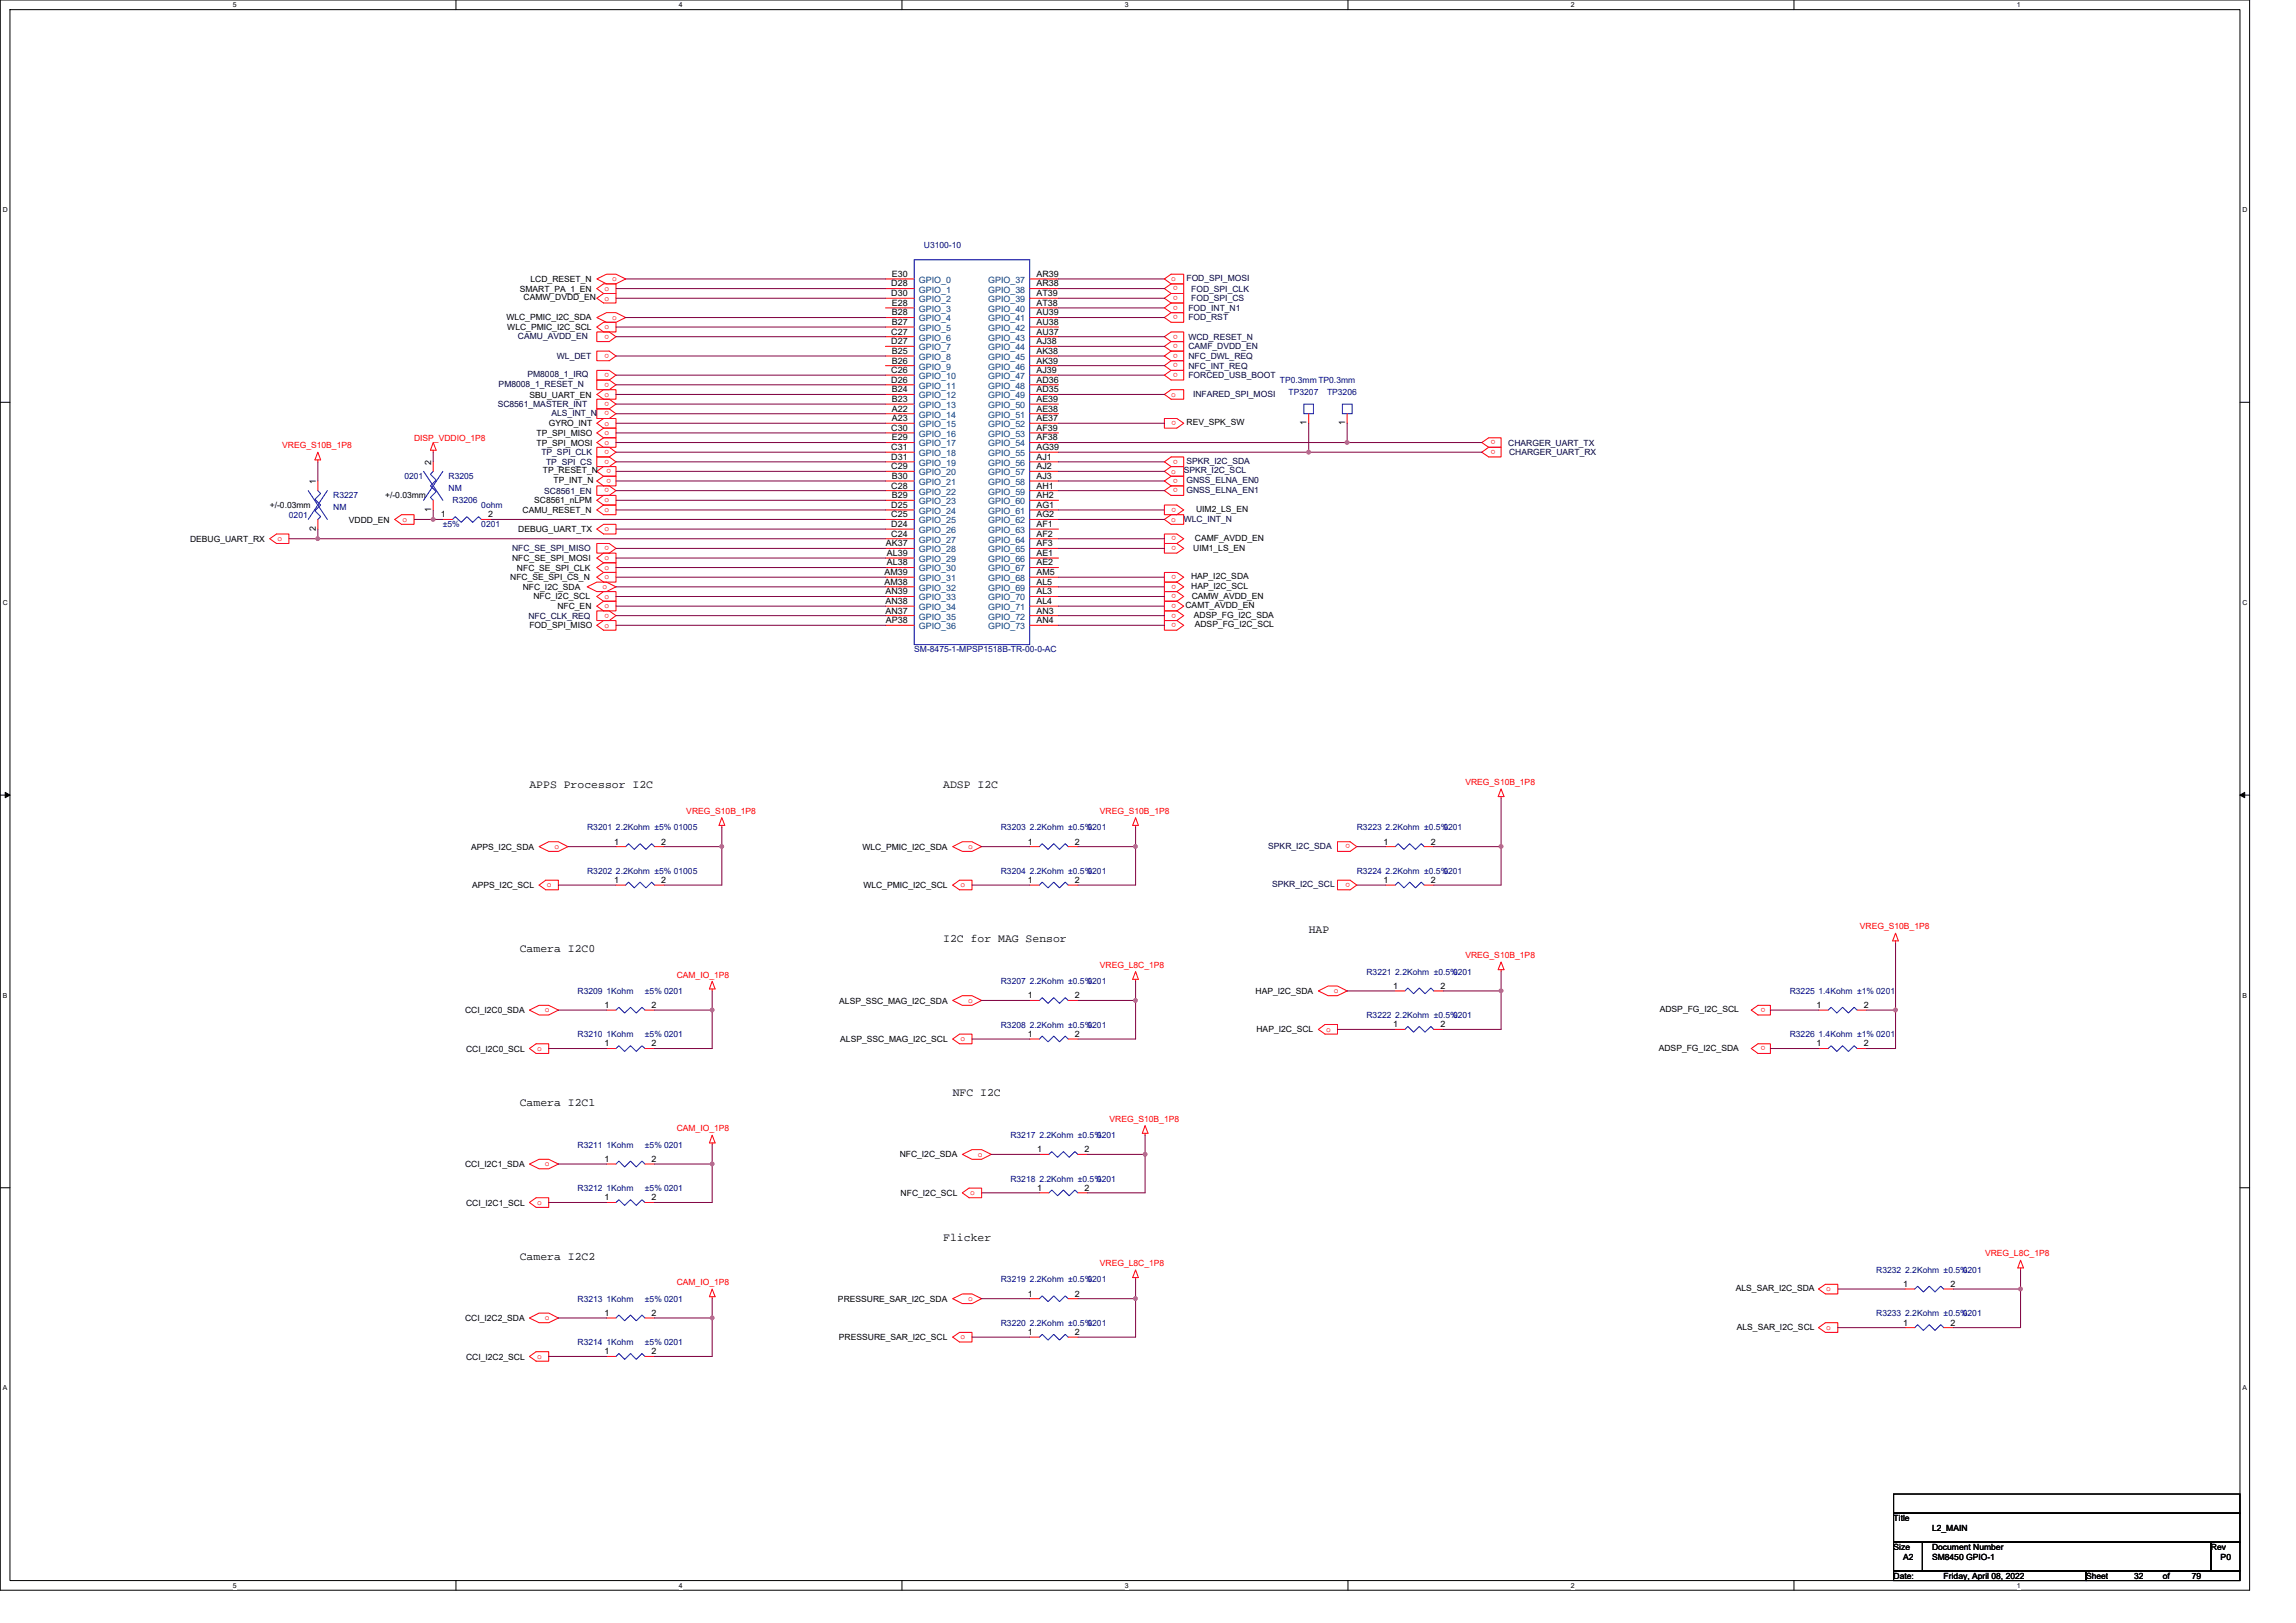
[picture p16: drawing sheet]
<svg xmlns="http://www.w3.org/2000/svg" width="297mm" height="210mm" viewBox="0 0 297 210" stroke-linecap="round" stroke-linejoin="round" font-family="sans-serif">
<defs><g id="words">
<g font-size="1.5">
<text x="68.5" y="102">APPS Processor I2C</text>
<text x="122" y="102">ADSP I2C</text>
<text x="67.2" y="123.2">Camera I2C0</text>
<text x="122" y="121.9">I2C for MAG Sensor</text>
<text x="169.3" y="120.7">HAP</text>
<text x="67.2" y="143.1">Camera I2C1</text>
<text x="123.2" y="141.8">NFC I2C</text>
<text x="122" y="160.5">Flicker</text>
<text x="67.2" y="163">Camera I2C2</text>
</g>
<g font-size="1.1">
<text x="115.4" y="35.8">E30</text>
<text x="134.1" y="35.8">AR39</text>
<text x="65.5" y="41.5">WLC_PMIC_I2C_SDA</text>
<text x="67.2" y="37.7">SMART_PA_1_EN</text>
<text x="67.7" y="38.9">CAMW_DVDD_EN</text>
<text x="68.6" y="36.5">LCD_RESET_N</text>
<text x="115.3" y="37.1">D28</text>
<text x="115.3" y="38.3">D30</text>
<text x="115.4" y="39.6">E28</text>
<text x="115.4" y="40.8">B28</text>
<text x="134.1" y="37.1">AR38</text>
<text x="134.1" y="38.3">AT39</text>
<text x="134.1" y="39.6">AT38</text>
<text x="134.1" y="40.8">AU39</text>
<text x="65.6" y="42.7">WLC_PMIC_I2C_SCL</text>
<text x="115.3" y="43.3">C27</text>
<text x="115.3" y="44.5">D27</text>
<text x="115.4" y="42">B27</text>
<text x="115.4" y="45.8">B25</text>
<text x="115.4" y="47">B26</text>
<text x="134.1" y="42">AU38</text>
<text x="134.1" y="43.3">AU37</text>
<text x="134.1" y="44.5">AJ38</text>
<text x="134.1" y="45.8">AK38</text>
<text x="134.1" y="47">AK39</text>
<text x="68.5" y="51.4">SBU_UART_EN</text>
<text x="115.3" y="48.3">C26</text>
<text x="115.3" y="49.5">D26</text>
<text x="115.4" y="50.8">B24</text>
<text x="115.4" y="52">B23</text>
<text x="115.4" y="53.3">A22</text>
<text x="134.1" y="48.3">AJ39</text>
<text x="134.1" y="49.5">AD36</text>
<text x="134.1" y="50.8">AD35</text>
<text x="134.1" y="52">AE39</text>
<text x="134.1" y="53.3">AE38</text>
<text x="69.4" y="56.4">TP_SPI_MISO</text>
<text x="69.4" y="57.7">TP_SPI_MOSI</text>
<text x="71" y="55.2">GYRO_INT</text>
<text x="115.3" y="55.7">C30</text>
<text x="115.3" y="58.2">C31</text>
<text x="115.3" y="59.5">D31</text>
<text x="115.4" y="54.5">A23</text>
<text x="115.4" y="57">E29</text>
<text x="134.1" y="54.5">AE37</text>
<text x="134.1" y="55.7">AF39</text>
<text x="134.1" y="57">AF38</text>
<text x="134.1" y="58.2">AG39</text>
<text x="134.1" y="59.5">AJ1</text>
<text x="153.5" y="55">REV_SPK_SW</text>
<text x="169" y="55" transform="rotate(-90 169 55)">1</text>
<text x="174" y="55" transform="rotate(-90 174 55)">1</text>
<text x="34.9" y="65.7">+/-0.03mm</text>
<text x="40.8" y="62.6" transform="rotate(-90 40.8 62.6)">1</text>
<text x="49.8" y="64.5">+/-0.03mm</text>
<text x="55.8" y="60.1" transform="rotate(-90 55.8 60.1)">2</text>
<text x="69.1" y="65.1">SC8561_nLPM</text>
<text x="70.2" y="61.3">TP_RESET_N</text>
<text x="71.6" y="62.5">TP_INT_N</text>
<text x="115.3" y="60.7">C29</text>
<text x="115.3" y="63.2">C28</text>
<text x="115.3" y="65.7">D25</text>
<text x="115.4" y="62">B30</text>
<text x="115.4" y="64.5">B29</text>
<text x="134.1" y="60.7">AJ2</text>
<text x="134.1" y="62">AJ3</text>
<text x="134.1" y="63.2">AH1</text>
<text x="134.1" y="64.5">AH2</text>
<text x="134.1" y="65.7">AG1</text>
<text x="24.6" y="70.1">DEBUG_UART_RX</text>
<text x="40.8" y="68.7" transform="rotate(-90 40.8 68.7)">2</text>
<text x="45.1" y="67.6">VDDD_EN</text>
<text x="55.8" y="66.2" transform="rotate(-90 55.8 66.2)">1</text>
<text x="57" y="66.9">1</text>
<text x="63.1" y="66.9">2</text>
<text x="67.1" y="68.9">DEBUG_UART_TX</text>
<text x="67.6" y="66.4">CAMU_RESET_N</text>
<text x="114.6" y="70.7">AK37</text>
<text x="114.7" y="71.9">AL39</text>
<text x="115.3" y="66.9">C25</text>
<text x="115.3" y="68.2">D24</text>
<text x="115.3" y="69.4">C24</text>
<text x="134.1" y="66.9">AG2</text>
<text x="134.1" y="68.2">AF1</text>
<text x="134.1" y="69.4">AF2</text>
<text x="134.1" y="70.7">AF3</text>
<text x="134.1" y="71.9">AE1</text>
<text x="154.4" y="71.2">UIM1_LS_EN</text>
<text x="154.6" y="70">CAMF_AVDD_EN</text>
<text x="154.7" y="66.2">UIM2_LS_EN</text>
<text x="66" y="75.1">NFC_SE_SPI_CS_N</text>
<text x="66.2" y="72.6">NFC_SE_SPI_MOSI</text>
<text x="66.9" y="73.8">NFC_SE_SPI_CLK</text>
<text x="67.6" y="76.3">NFC_I2C_SDA</text>
<text x="69" y="77.6">NFC_I2C_SCL</text>
<text x="114.4" y="74.4">AM39</text>
<text x="114.4" y="75.6">AM38</text>
<text x="114.6" y="76.9">AN39</text>
<text x="114.7" y="73.2">AL38</text>
<text x="134.1" y="73.2">AE2</text>
<text x="134.1" y="74.4">AM5</text>
<text x="134.1" y="75.6">AL5</text>
<text x="134.1" y="76.9">AL3</text>
<text x="154.1" y="75">HAP_I2C_SDA</text>
<text x="154.1" y="76.2">HAP_I2C_SCL</text>
<text x="154.2" y="77.4">CAMW_AVDD_EN</text>
<text x="68.5" y="81.3">FOD_SPI_MISO</text>
<text x="72.1" y="78.8">NFC_EN</text>
<text x="114.6" y="78.1">AN38</text>
<text x="114.6" y="79.4">AN37</text>
<text x="114.6" y="80.6">AP38</text>
<text x="134.1" y="78.1">AL4</text>
<text x="134.1" y="79.4">AN3</text>
<text x="134.1" y="80.6">AN4</text>
<text x="153.4" y="78.7">CAMT_AVDD_EN</text>
<text x="154.4" y="79.9">ADSP_FG_I2C_SDA</text>
<text x="154.6" y="81.2">ADSP_FG_I2C_SCL</text>
<text x="61" y="109.9">APPS_I2C_SDA</text>
<text x="79.4" y="109.3">1</text>
<text x="85.6" y="109.3">2</text>
<text x="111.6" y="109.9">WLC_PMIC_I2C_SDA</text>
<text x="133" y="109.3">1</text>
<text x="139.1" y="109.3">2</text>
<text x="179" y="109.3">1</text>
<text x="185.1" y="109.3">2</text>
<text x="61.1" y="114.9">APPS_I2C_SCL</text>
<text x="79.4" y="114.2">1</text>
<text x="85.6" y="114.2">2</text>
<text x="111.7" y="114.9">WLC_PMIC_I2C_SCL</text>
<text x="133" y="114.2">1</text>
<text x="139.1" y="114.2">2</text>
<text x="179" y="114.2">1</text>
<text x="185.1" y="114.2">2</text>
<text x="60.2" y="131.1">CCI_I2C0_SDA</text>
<text x="78.2" y="130.4">1</text>
<text x="84.3" y="130.4">2</text>
<text x="108.6" y="129.8">ALSP_SSC_MAG_I2C_SDA</text>
<text x="133" y="129.2">1</text>
<text x="139.1" y="129.2">2</text>
<text x="162.4" y="128.6">HAP_I2C_SDA</text>
<text x="180.3" y="127.9">1</text>
<text x="186.3" y="127.9">2</text>
<text x="214.7" y="131">ADSP_FG_I2C_SCL</text>
<text x="235" y="130.4">1</text>
<text x="241.1" y="130.4">2</text>
<text x="60.3" y="136.1">CCI_I2C0_SCL</text>
<text x="78.2" y="135.4">1</text>
<text x="84.3" y="135.4">2</text>
<text x="108.7" y="134.8">ALSP_SSC_MAG_I2C_SCL</text>
<text x="133" y="134.2">1</text>
<text x="139.1" y="134.2">2</text>
<text x="162.6" y="133.6">HAP_I2C_SCL</text>
<text x="180.3" y="132.9">1</text>
<text x="186.3" y="132.9">2</text>
<text x="214.6" y="135.9">ADSP_FG_I2C_SDA</text>
<text x="235" y="135.4">1</text>
<text x="241.1" y="135.4">2</text>
<text x="116.4" y="149.8">NFC_I2C_SDA</text>
<text x="134.2" y="149.1">1</text>
<text x="140.3" y="149.1">2</text>
<text x="60.2" y="151">CCI_I2C1_SDA</text>
<text x="60.3" y="156">CCI_I2C1_SCL</text>
<text x="78.2" y="155.3">1</text>
<text x="78.2" y="150.3">1</text>
<text x="84.3" y="155.3">2</text>
<text x="84.3" y="150.3">2</text>
<text x="116.5" y="154.7">NFC_I2C_SCL</text>
<text x="134.2" y="154.1">1</text>
<text x="140.3" y="154.1">2</text>
<text x="133" y="167.7">1</text>
<text x="139.1" y="167.7">2</text>
<text x="224.6" y="167">ALS_SAR_I2C_SDA</text>
<text x="246.2" y="166.5">1</text>
<text x="252.3" y="166.5">2</text>
<text x="60.2" y="170.9">CCI_I2C2_SDA</text>
<text x="78.2" y="170.2">1</text>
<text x="84.3" y="170.2">2</text>
<text x="108.4" y="168.4">PRESSURE_SAR_I2C_SDA</text>
<text x="108.5" y="173.4">PRESSURE_SAR_I2C_SCL</text>
<text x="133" y="172.7">1</text>
<text x="139.1" y="172.7">2</text>
<text x="224.7" y="172">ALS_SAR_I2C_SCL</text>
<text x="246.2" y="171.5">1</text>
<text x="252.3" y="171.5">2</text>
<text x="60.3" y="175.9">CCI_I2C2_SCL</text>
<text x="78.2" y="175.2">1</text>
<text x="84.3" y="175.2">2</text>
<text x="245" y="196.8">Title</text>
<text x="245" y="200.5">Size</text>
<text x="246.2" y="201.8">A2</text>
<text x="250" y="200.5">Document Number</text>
<text x="250" y="201.8">SM8450 GPIO-1</text>
<text x="250" y="198">L2_MAIN</text>
<text x="286" y="200.5">Rev</text>
<text x="287.3" y="201.8">P0</text>
<text x="245" y="204.3">Date:</text>
<text x="251.5" y="204.3">Friday, April 08, 2022</text>
<text x="269.9" y="204.3">Sheet</text>
<text x="276.1" y="204.3">32</text>
<text x="279.8" y="204.3">of</text>
<text x="283.6" y="204.3">79</text>
</g>
<g font-size="1.1" fill="#000080">
<text x="119.5" y="32.1">U3100-10</text>
<text x="165.6" y="49.6">TP0.3mm TP0.3mm</text>
<text x="166.7" y="51.1">TP3207</text>
<text x="171.7" y="51.1">TP3206</text>
<text x="43.1" y="64.5">R3227</text>
<text x="43.1" y="66">NM</text>
<text x="52.3" y="62">0201</text>
<text x="58" y="62">R3205</text>
<text x="58" y="63.5">NM</text>
<text x="58.5" y="65.1">R3206</text>
<text x="62.3" y="65.7">0ohm</text>
<text x="37.4" y="67">0201</text>
<text x="57.3" y="68.2">±5%</text>
<text x="62.3" y="68.2">0201</text>
<text x="118.3" y="84.4">SM-8475-1-MPSP1518B-TR-00-0-AC</text>
<text x="76" y="107.4">R3201 2.2Kohm ±5% 01005</text>
<text x="129.5" y="107.4">R3203 2.2Kohm ±0.5%</text>
<text x="140.7" y="107.4">0201</text>
<text x="175.5" y="107.4">R3223 2.2Kohm ±0.5%</text>
<text x="186.7" y="107.4">0201</text>
<text x="76" y="113">R3202 2.2Kohm ±5% 01005</text>
<text x="129.5" y="113">R3204 2.2Kohm ±0.5%</text>
<text x="140.7" y="113">0201</text>
<text x="175.5" y="113">R3224 2.2Kohm ±0.5%</text>
<text x="186.7" y="113">0201</text>
<text x="74.7" y="128.6">R3209 1Kohm</text>
<text x="83.4" y="128.6">±5% 0201</text>
<text x="129.5" y="127.3">R3207 2.2Kohm ±0.5%</text>
<text x="140.7" y="127.3">0201</text>
<text x="176.8" y="126.1">R3221 2.2Kohm ±0.5%</text>
<text x="176.8" y="131.7">R3222 2.2Kohm ±0.5%</text>
<text x="188" y="126.1">0201</text>
<text x="188" y="131.7">0201</text>
<text x="231.5" y="128.6">R3225 1.4Kohm ±1% 0201</text>
<text x="74.7" y="134.2">R3210 1Kohm</text>
<text x="83.4" y="134.2">±5% 0201</text>
<text x="129.5" y="132.9">R3208 2.2Kohm ±0.5%</text>
<text x="140.7" y="132.9">0201</text>
<text x="231.5" y="134.2">R3226 1.4Kohm ±1% 0201</text>
<text x="74.7" y="148.5">R3211 1Kohm</text>
<text x="83.4" y="148.5">±5% 0201</text>
<text x="130.7" y="147.3">R3217 2.2Kohm ±0.5%</text>
<text x="141.9" y="147.3">0201</text>
<text x="74.7" y="154.1">R3212 1Kohm</text>
<text x="83.4" y="154.1">±5% 0201</text>
<text x="130.7" y="152.9">R3218 2.2Kohm ±0.5%</text>
<text x="141.9" y="152.9">0201</text>
<text x="129.5" y="165.9">R3219 2.2Kohm ±0.5%</text>
<text x="140.7" y="165.9">0201</text>
<text x="242.7" y="164.7">R3232 2.2Kohm ±0.5%</text>
<text x="253.9" y="164.7">0201</text>
<text x="74.7" y="168.4">R3213 1Kohm</text>
<text x="83.4" y="168.4">±5% 0201</text>
<text x="129.5" y="171.5">R3220 2.2Kohm ±0.5%</text>
<text x="140.7" y="171.5">0201</text>
<text x="242.7" y="170.3">R3233 2.2Kohm ±0.5%</text>
<text x="253.9" y="170.3">0201</text>
<text x="74.7" y="174">R3214 1Kohm</text>
<text x="83.4" y="174">±5% 0201</text>
</g>
<g font-size="1.1" fill="#f00">
<text x="78.2" y="38.9">o</text>
<text x="78.2" y="37.6">o</text>
<text x="79.2" y="36.4">o</text>
<text x="79.2" y="41.4">o</text>
<text x="151.5" y="36.4">o</text>
<text x="152.4" y="37.1" transform="rotate(180 152.4 37.1)">o</text>
<text x="152.4" y="38.3" transform="rotate(180 152.4 38.3)">o</text>
<text x="152.4" y="39.5" transform="rotate(180 152.4 39.5)">o</text>
<text x="152.4" y="40.8" transform="rotate(180 152.4 40.8)">o</text>
<text x="78.2" y="42.6">o</text>
<text x="78.8" y="45.8" transform="rotate(180 78.8 45.8)">o</text>
<text x="78.8" y="43.3" transform="rotate(180 78.8 43.3)">o</text>
<text x="152.4" y="43.3" transform="rotate(180 152.4 43.3)">o</text>
<text x="152.4" y="45.8" transform="rotate(180 152.4 45.8)">o</text>
<text x="152.4" y="47" transform="rotate(180 152.4 47)">o</text>
<text x="152.4" y="44.5" transform="rotate(180 152.4 44.5)">o</text>
<text x="78.2" y="51.3">o</text>
<text x="78.8" y="53.2" transform="rotate(180 78.8 53.2)">o</text>
<text x="78.8" y="52" transform="rotate(180 78.8 52)">o</text>
<text x="78.8" y="48.3" transform="rotate(180 78.8 48.3)">o</text>
<text x="78.8" y="49.5" transform="rotate(180 78.8 49.5)">o</text>
<text x="151.5" y="51.3">o</text>
<text x="152.4" y="48.3" transform="rotate(180 152.4 48.3)">o</text>
<text x="36.5" y="58">VREG_S10B_1P8</text>
<text x="53.6" y="57">DISP_VDDIO_1P8</text>
<text x="78.2" y="55.1">o</text>
<text x="78.2" y="56.3">o</text>
<text x="78.2" y="57.6">o</text>
<text x="78.8" y="59.5" transform="rotate(180 78.8 59.5)">o</text>
<text x="78.8" y="58.2" transform="rotate(180 78.8 58.2)">o</text>
<text x="152.1" y="54.5" transform="rotate(180 152.1 54.5)">o</text>
<text x="152.4" y="59.5" transform="rotate(180 152.4 59.5)">o</text>
<text x="193.5" y="57" transform="rotate(180 193.5 57)">o</text>
<text x="193.5" y="58.2" transform="rotate(180 193.5 58.2)">o</text>
<text x="78.2" y="65">o</text>
<text x="78.8" y="63.2" transform="rotate(180 78.8 63.2)">o</text>
<text x="79.1" y="60.7" transform="rotate(180 79.1 60.7)">o</text>
<text x="79.1" y="62" transform="rotate(180 79.1 62)">o</text>
<text x="151.5" y="61.3">o</text>
<text x="152.1" y="65.7" transform="rotate(180 152.1 65.7)">o</text>
<text x="152.4" y="62" transform="rotate(180 152.4 62)">o</text>
<text x="152.4" y="63.2" transform="rotate(180 152.4 63.2)">o</text>
<text x="35.9" y="70">o</text>
<text x="52.1" y="67.5">o</text>
<text x="78.2" y="66.3">o</text>
<text x="78.2" y="68.7">o</text>
<text x="78.8" y="70.7" transform="rotate(180 78.8 70.7)">o</text>
<text x="151.5" y="67.5">o</text>
<text x="152.1" y="70.7" transform="rotate(180 152.1 70.7)">o</text>
<text x="152.1" y="69.4" transform="rotate(180 152.1 69.4)">o</text>
<text x="78" y="76.2">o</text>
<text x="78.2" y="72.5">o</text>
<text x="78.2" y="73.7">o</text>
<text x="78.2" y="75">o</text>
<text x="78.2" y="77.4">o</text>
<text x="152.1" y="76.9" transform="rotate(180 152.1 76.9)">o</text>
<text x="152.1" y="74.4" transform="rotate(180 152.1 74.4)">o</text>
<text x="152.1" y="75.6" transform="rotate(180 152.1 75.6)">o</text>
<text x="78.2" y="78.7">o</text>
<text x="78.2" y="81.2">o</text>
<text x="78.8" y="79.4" transform="rotate(180 78.8 79.4)">o</text>
<text x="152.1" y="78.1" transform="rotate(180 152.1 78.1)">o</text>
<text x="152.1" y="79.4" transform="rotate(180 152.1 79.4)">o</text>
<text x="152.1" y="80.6" transform="rotate(180 152.1 80.6)">o</text>
<text x="189.6" y="101.6">VREG_S10B_1P8</text>
<text x="88.8" y="105.3">VREG_S10B_1P8</text>
<text x="142.3" y="105.3">VREG_S10B_1P8</text>
<text x="71.7" y="109.8">o</text>
<text x="125.2" y="109.8">o</text>
<text x="174.7" y="109.2" transform="rotate(180 174.7 109.2)">o</text>
<text x="70.7" y="114.8">o</text>
<text x="124.2" y="114.8">o</text>
<text x="174.7" y="114.2" transform="rotate(180 174.7 114.2)">o</text>
<text x="142.3" y="125.2">VREG_L8C_1P8</text>
<text x="189.6" y="124">VREG_S10B_1P8</text>
<text x="240.6" y="120.2">VREG_S10B_1P8</text>
<text x="70.5" y="131">o</text>
<text x="87.5" y="126.5">CAM_IO_1P8</text>
<text x="125.2" y="129.7">o</text>
<text x="172.5" y="128.5">o</text>
<text x="228.4" y="130.4" transform="rotate(180 228.4 130.4)">o</text>
<text x="69.5" y="136">o</text>
<text x="124.2" y="134.7">o</text>
<text x="171.6" y="133.5">o</text>
<text x="228.4" y="135.4" transform="rotate(180 228.4 135.4)">o</text>
<text x="87.5" y="146.4">CAM_IO_1P8</text>
<text x="126.5" y="149.6">o</text>
<text x="143.5" y="145.1">VREG_S10B_1P8</text>
<text x="69.5" y="155.9">o</text>
<text x="70.5" y="150.9">o</text>
<text x="125.5" y="154.6">o</text>
<text x="87.5" y="166.3">CAM_IO_1P8</text>
<text x="142.3" y="163.8">VREG_L8C_1P8</text>
<text x="236.3" y="167.1">o</text>
<text x="256.8" y="162.6">VREG_L8C_1P8</text>
<text x="70.5" y="170.8">o</text>
<text x="124.2" y="173.3">o</text>
<text x="125.2" y="168.3">o</text>
<text x="236.3" y="172">o</text>
<text x="69.5" y="175.8">o</text>
</g>
<g font-size="1.1" fill="#004080">
<text x="118.9" y="36.6">GPIO_0</text>
<text x="118.9" y="37.8">GPIO_1</text>
<text x="118.9" y="39.1">GPIO_2</text>
<text x="118.9" y="40.3">GPIO_3</text>
<text x="118.9" y="41.6">GPIO_4</text>
<text x="127.8" y="36.6">GPIO_37</text>
<text x="127.8" y="37.8">GPIO_38</text>
<text x="127.8" y="39.1">GPIO_39</text>
<text x="127.8" y="40.3">GPIO_40</text>
<text x="127.8" y="41.6">GPIO_41</text>
<text x="118.9" y="42.8">GPIO_5</text>
<text x="118.9" y="44.1">GPIO_6</text>
<text x="118.9" y="45.3">GPIO_7</text>
<text x="118.9" y="46.6">GPIO_8</text>
<text x="118.9" y="47.8">GPIO_9</text>
<text x="127.8" y="42.8">GPIO_42</text>
<text x="127.8" y="44.1">GPIO_43</text>
<text x="127.8" y="45.3">GPIO_44</text>
<text x="127.8" y="46.6">GPIO_45</text>
<text x="127.8" y="47.8">GPIO_46</text>
<text x="118.9" y="49">GPIO_10</text>
<text x="118.9" y="50.3">GPIO_11</text>
<text x="118.9" y="51.5">GPIO_12</text>
<text x="118.9" y="52.8">GPIO_13</text>
<text x="127.8" y="49">GPIO_47</text>
<text x="127.8" y="50.3">GPIO_48</text>
<text x="127.8" y="51.5">GPIO_49</text>
<text x="127.8" y="52.8">GPIO_50</text>
<text x="118.9" y="54">GPIO_14</text>
<text x="118.9" y="55.3">GPIO_15</text>
<text x="118.9" y="56.5">GPIO_16</text>
<text x="118.9" y="57.8">GPIO_17</text>
<text x="118.9" y="59">GPIO_18</text>
<text x="127.8" y="54">GPIO_51</text>
<text x="127.8" y="55.3">GPIO_52</text>
<text x="127.8" y="56.5">GPIO_53</text>
<text x="127.8" y="57.8">GPIO_54</text>
<text x="127.8" y="59">GPIO_55</text>
<text x="118.9" y="60.3">GPIO_19</text>
<text x="118.9" y="61.5">GPIO_20</text>
<text x="118.9" y="62.7">GPIO_21</text>
<text x="118.9" y="64">GPIO_22</text>
<text x="118.9" y="65.2">GPIO_23</text>
<text x="127.8" y="60.3">GPIO_56</text>
<text x="127.8" y="61.5">GPIO_57</text>
<text x="127.8" y="62.7">GPIO_58</text>
<text x="127.8" y="64">GPIO_59</text>
<text x="127.8" y="65.2">GPIO_60</text>
<text x="118.9" y="66.5">GPIO_24</text>
<text x="118.9" y="67.7">GPIO_25</text>
<text x="118.9" y="69">GPIO_26</text>
<text x="118.9" y="70.2">GPIO_27</text>
<text x="118.9" y="71.5">GPIO_28</text>
<text x="127.8" y="66.5">GPIO_61</text>
<text x="127.8" y="67.7">GPIO_62</text>
<text x="127.8" y="69">GPIO_63</text>
<text x="127.8" y="70.2">GPIO_64</text>
<text x="127.8" y="71.5">GPIO_65</text>
<text x="118.9" y="72.7">GPIO_29</text>
<text x="118.9" y="73.9">GPIO_30</text>
<text x="118.9" y="75.2">GPIO_31</text>
<text x="118.9" y="76.4">GPIO_32</text>
<text x="118.9" y="77.7">GPIO_33</text>
<text x="127.8" y="72.7">GPIO_66</text>
<text x="127.8" y="73.9">GPIO_67</text>
<text x="127.8" y="75.2">GPIO_68</text>
<text x="127.8" y="76.4">GPIO_69</text>
<text x="127.8" y="77.7">GPIO_70</text>
<text x="118.9" y="78.9">GPIO_34</text>
<text x="118.9" y="80.2">GPIO_35</text>
<text x="118.9" y="81.4">GPIO_36</text>
<text x="127.8" y="78.9">GPIO_71</text>
<text x="127.8" y="80.2">GPIO_72</text>
<text x="127.8" y="81.4">GPIO_73</text>
</g>
<g font-size="1.1" fill="#000040">
<text x="153.5" y="36.4">FOD_SPI_MOSI</text>
<text x="153.8" y="40.2">FOD_INT_N1</text>
<text x="153.8" y="41.5">FOD_RST</text>
<text x="154.1" y="37.7">FOD_SPI_CLK</text>
<text x="154.1" y="39">FOD_SPI_CS</text>
<text x="67" y="43.8">CAMU_AVDD_EN</text>
<text x="72" y="46.4">WL_DET</text>
<text x="153.8" y="44">WCD_RESET_N</text>
<text x="153.8" y="46.4">NFC_DWL_REQ</text>
<text x="153.8" y="47.7">NFC_INT_REQ</text>
<text x="153.8" y="45.2">CAMF_DVDD_EN</text>
<text x="64.4" y="52.7">SC8561_MASTER_INT</text>
<text x="64.5" y="50.1">PM8008_1_RESET_N</text>
<text x="68.2" y="48.8">PM8008_1_IRQ</text>
<text x="71.3" y="53.8">ALS_INT_N</text>
<text x="153.8" y="48.9">FORCED_USB_BOOT</text>
<text x="154.3" y="51.3">INFARED_SPI_MOSI</text>
<text x="70" y="58.9">TP_SPI_CLK</text>
<text x="195.1" y="57.7">CHARGER_UART_TX</text>
<text x="195.2" y="58.9">CHARGER_UART_RX</text>
<text x="70.4" y="63.9">SC8561_EN</text>
<text x="70.7" y="60.1">TP_SPI_CS</text>
<text x="153.1" y="61.3">SPKR_I2C_SCL</text>
<text x="153.5" y="60">SPKR_I2C_SDA</text>
<text x="153.5" y="62.5">GNSS_ELNA_EN0</text>
<text x="153.5" y="63.8">GNSS_ELNA_EN1</text>
<text x="66.2" y="71.3">NFC_SE_SPI_MISO</text>
<text x="153.1" y="67.5">WLC_INT_N</text>
<text x="68.4" y="80.1">NFC_CLK_REQ</text>
<text x="164.1" y="109.8">SPKR_I2C_SDA</text>
<text x="164.6" y="114.8">SPKR_I2C_SCL</text>
</g>
<g font-size=".9">
<text x="30.1" y="1">5</text>
<text x="87.8" y="1">4</text>
<text x="145.5" y="1">3</text>
<text x="203.2" y="1">2</text>
<text x="260.9" y="1">1</text>
<text x=".4" y="27.5">D</text>
<text x="290.1" y="27.5">D</text>
<text x=".4" y="78.3">C</text>
<text x="290.1" y="78.3">C</text>
<text x=".4" y="129.1">B</text>
<text x="290.1" y="129.1">B</text>
<text x=".4" y="179.9">A</text>
<text x="290.1" y="179.9">A</text>
<text x="30.1" y="205.4">5</text>
<text x="87.8" y="205.4">4</text>
<text x="145.5" y="205.4">3</text>
<text x="203.2" y="205.4">2</text>
<text x="260.9" y="205.4">1</text>
</g>
</g></defs>
<path d="M0 0h291v205.7h-291zM1.3 1.2h288.5v203.3h-288.5z" fill="none" stroke="#000" stroke-width=".13"/>
<g fill="#fff">
<path d="M30.1 .1h.5v1h-.5z"/>
<path d="M30.1 204.6h.5v1h-.5z"/>
</g>
<path d="M59 0v1.2M59 204.5v1.2" fill="none" stroke="#000" stroke-width=".13"/>
<g fill="#fff">
<path d="M87.8 .1h.5v1h-.5z"/>
<path d="M87.8 204.6h.5v1h-.5z"/>
</g>
<path d="M116.7 0v1.2M116.7 204.5v1.2" fill="none" stroke="#000" stroke-width=".13"/>
<g fill="#fff">
<path d="M145.5 .1h.5v1h-.5z"/>
<path d="M145.5 204.6h.5v1h-.5z"/>
</g>
<path d="M174.4 0v1.2M174.4 204.5v1.2" fill="none" stroke="#000" stroke-width=".13"/>
<g fill="#fff">
<path d="M203.2 .1h.5v1h-.5z"/>
<path d="M203.2 204.6h.5v1h-.5z"/>
</g>
<path d="M232.1 0v1.2M232.1 204.5v1.2" fill="none" stroke="#000" stroke-width=".13"/>
<g fill="#fff">
<path d="M260.9 .1h.5v1h-.5z"/>
<path d="M260.9 204.6h.5v1h-.5z"/>
<path d="M.4 26.6h.6v1h-.6z"/>
<path d="M290.1 26.6h.6v1h-.6z"/>
<path d="M.4 77.4h.6v1h-.6z"/>
<path d="M290.1 77.4h.6v1h-.6z"/>
</g>
<path d="M0 52h1.3M289.8 52h1.2" fill="none" stroke="#000" stroke-width=".13"/>
<g fill="#fff">
<path d="M.4 128.3h.5v1h-.5z"/>
<path d="M290.1 128.3h.6v1h-.6z"/>
</g>
<path d="M0 102.9h1.3M289.8 102.9h1.2" fill="none" stroke="#000" stroke-width=".13"/>
<path d="M.7 102.5l.6 .4-.6 .3zM289.8 102.9l.6-.4v.7z" fill="#000" stroke="#000" stroke-width=".13"/>
<g fill="#fff">
<path d="M.4 179.1h.5v1h-.5z"/>
<path d="M290.1 179.1h.6v1h-.6z"/>
</g>
<path d="M0 153.7h1.3M289.8 153.7h1.2M245 199.5h3.7v3.7h-3.7zM245 193.3h44.8v2.5h-44.8zM245 195.8h44.8v3.7h-44.8zM248.7 199.5h37.3v3.7h-37.3zM286 199.5h3.8v3.7h-3.8zM245 203.2h24.9v1.3h-24.9zM269.9 203.2h19.9v1.3h-19.9z" fill="none" stroke="#000" stroke-width=".13"/>
<g fill="none" stroke="#f00" stroke-width=".13">
<path d="M77.2 36.1l1.3-.6h1.2l1.2 .6-1.2 .6h-1.2zM77.2 38.6l.9-.6h1.6v1.2h-1.6zM77.2 37.3l.9-.6h1.6v1.3h-1.6zM114.6 36.1h3.7M114.6 37.3h3.7M114.6 38.6h3.7M114.6 39.8h3.7M133.2 36.1h3.7M133.2 37.3h3.7M133.2 38.6h3.7M133.2 39.8h3.7M150.6 36.1l.9-.6h1.6v1.2h-1.6z"/>
<path d="M151.5 36.7l-.9 .6 .9 .7M151.5 38l-.9 .6 .9 .6M151.5 39.2l-.9 .6 .9 .6M151.5 36.7h1.6v1.3h-1.6M151.5 38h1.6v1.2h-1.6M151.5 39.2h1.6v1.2h-1.6M41.1 59.5v.3M41.1 58.5l.4 1h-.8zM56 57.3l.4 1h-.7zM56 58.3v.2M56 59.8v1.2M77.2 41.1l1.3-.7h1.2l1.2 .7-1.2 .6h-1.2z"/>
<path d="M77.2 59.1h1.6l.9 .7-.9 .6h-1.6zM77.2 57.9h1.6l.9 .6-.9 .6h-1.6zM77.2 52.9h1.6l.9 .6-.9 .6h-1.6zM77.2 45.4h1.6l.9 .7-.9 .6h-1.6zM77.2 51.6h1.6l.9 .7-.9 .6h-1.6zM77.2 42.9h1.6l.9 .7-.9 .6h-1.6zM77.2 47.9h1.6l.9 .6-.9 .7h-1.6zM77.2 49.2h1.6l.9 .6-.9 .6h-1.6zM77.2 42.3l.9-.6h1.6v1.2h-1.6zM77.2 54.8l.9-.7h1.6v1.3h-1.6zM77.2 57.3l.9-.7h1.6v1.3h-1.6zM77.2 51l.9-.6h1.6v1.2h-1.6z"/>
<path d="M78.1 55.4h1.6v1.2h-1.6M78.1 55.4l-.9 .6 .9 .6M114.6 48.5h3.7M114.6 49.8h3.7M114.6 51h3.7M114.6 52.3h3.7M114.6 53.5h3.7M114.6 54.8h3.7M114.6 56h3.7M114.6 57.3h3.7M114.6 58.5h3.7M114.6 59.8h3.7"/>
<path d="M114.6 41.1h3.7M114.6 42.3h3.7M114.6 43.6h3.7M114.6 44.8h3.7M114.6 46.1h3.7M114.6 47.3h3.7M133.2 41.1h3.7M133.2 42.3h3.7M133.2 43.6h3.7M133.2 44.8h3.7M133.2 46.1h3.7M133.2 47.3h3.7"/>
<path d="M133.2 48.5h3.7M133.2 49.8h3.7M133.2 51h3.7M133.2 52.3h3.7M133.2 53.5h3.7M133.2 54.8h3.7M133.2 56h3.7M133.2 57.3h3.7M133.2 58.5h3.7M133.2 59.8h3.7M150.6 51l.9-.6h1.6v1.2h-1.6zM150.6 59.8l.9-.7h1.6v1.3h-1.6z"/>
<path d="M150.6 41.1l.9-.7h1.6v1.3h-1.6zM150.6 43.6l.9-.7h1.6v1.3h-1.6zM150.6 48.5l.9-.6h1.6v1.3h-1.6zM150.6 54.1h1.6l.9 .7-.9 .6h-1.6zM151.5 45.4l-.9 .7 .9 .6M151.5 46.7l-.9 .6 .9 .6M151.5 44.2l-.9 .6 .9 .6M151.5 45.4h1.6v1.3h-1.6M151.5 46.7h1.6v1.2h-1.6M151.5 44.2h1.6v1.2h-1.6M169.3 53.5v1.3M174.3 53.5v1.3"/>
<path d="M191.7 57.3l.9-.7h1.6v1.3h-1.6zM191.7 58.5l.9-.6h1.6v1.2h-1.6zM34.9 69.7l.9-.6h1.6v1.2h-1.6zM41.1 62.2v1.3M41.1 67.2v1.3M51.1 67.2l.8-.6h1.7v1.2h-1.7zM56 64.7v1.3M57.3 67.2h1.2M62.3 67.2h1.2M76 75.9l1.2-.6h1.3l1.2 .6-1.2 .6h-1.3zM77.2 62.9h1.6l.9 .6-.9 .6h-1.6zM77.2 70.3h1.6l.9 .7-.9 .6h-1.6z"/>
<path d="M77.2 79h1.6l.9 .7-.9 .6h-1.6zM77.2 61l.9-.6h1.6v1.2h-1.6zM77.2 62.2l.9-.6h1.6v1.3h-1.6zM77.2 64.7l.9-.6h1.6v1.2h-1.6zM77.2 66l.9-.7h1.6v1.3h-1.6zM77.2 68.5l.9-.7h1.6v1.3h-1.6zM77.2 72.2l.9-.6h1.6v1.2h-1.6zM77.2 74.7l.9-.6h1.6v1.2h-1.6zM77.2 77.2l.9-.7h1.6v1.3h-1.6zM77.2 78.4l.9-.6h1.6v1.2h-1.6zM78.1 72.8h1.6v1.3h-1.6M78.1 72.8l-.9 .6 .9 .7"/>
<path d="M114.6 61h3.7M114.6 62.2h3.7M114.6 63.5h3.7M114.6 64.7h3.7M114.6 66h3.7M114.6 67.2h3.7M114.6 68.5h3.7M114.6 69.7h3.7M114.6 71h3.7M114.6 72.2h3.7M114.6 73.4h3.7M114.6 74.7h3.7"/>
<path d="M114.6 75.9h3.7M114.6 77.2h3.7M114.6 78.4h3.7M114.6 79.7h3.7M133.2 61h3.7M133.2 62.2h3.7M133.2 63.5h3.7M133.2 64.7h3.7M133.2 66h3.7M133.2 67.2h3.7M133.2 68.5h3.7M133.2 69.7h3.7"/>
<path d="M133.2 71h3.7M133.2 72.2h3.7M133.2 73.4h3.7M133.2 74.7h3.7M133.2 75.9h3.7M133.2 77.2h3.7M133.2 78.4h3.7M133.2 79.7h3.7M150.6 63.5l.9-.6h1.6v1.2h-1.6zM150.6 67.2l.9-.6h1.6v1.2h-1.6zM150.6 70.3h1.6l.9 .7-.9 .6h-1.6zM150.6 65.3h1.6l.9 .7-.9 .6h-1.6z"/>
<path d="M150.6 74.1h1.6l.9 .6-.9 .6h-1.6zM150.6 69.1h1.6l.9 .6-.9 .6h-1.6zM151.5 60.4l-.9 .6 .9 .6M151.5 61.6l-.9 .6 .9 .7M151.5 60.4h1.6v1.2h-1.6M151.5 61.6h1.6v1.3h-1.6M152.2 76.5l.9 .7-.9 .6M152.2 77.8l.9 .6-.9 .6M152.2 79l.9 .7-.9 .6M152.2 75.3l.9 .6-.9 .6M152.2 76.5h-1.6v1.3h1.6M152.2 77.8h-1.6v1.2h1.6"/>
<path d="M152.2 79h-1.6v1.3h1.6M152.2 75.3h-1.6v1.2h1.6M77.2 80.9l.9-.6h1.6v1.2h-1.6zM114.6 80.9h3.7M133.2 80.9h3.7M150.6 80.3h1.6l.9 .6-.9 .6h-1.6zM69.7 114.5l.9-.6h1.6v1.2h-1.6zM69.7 109.5l1.3-.6h1.2l1.3 .6-1.3 .7h-1.2zM79.7 114.5h1.2M79.7 109.5h1.2M84.7 114.5h1.2M84.7 109.5h1.2"/>
<path d="M93.4 105.8l.4 1h-.8zM93.4 106.8v.2M123.3 109.5l1.2-.6h1.2l1.3 .6-1.3 .7h-1.2zM123.3 114.5l.8-.6h1.6v1.2h-1.6zM133.2 114.5h1.3M133.2 109.5h1.3M138.2 114.5h1.2M138.2 109.5h1.2M146.9 106.8v.2M146.9 105.8l.4 1h-.8zM173 108.9h1.7l.8 .6-.8 .7h-1.7zM173 113.9h1.7l.8 .6-.8 .6h-1.7z"/>
<path d="M179.3 114.5h1.2M179.3 109.5h1.2M184.3 114.5h1.2M184.3 109.5h1.2M194.2 102.1l.4 1h-.8zM194.2 103.1v.2M68.5 130.7l1.2-.6h1.3l1.2 .6-1.2 .6h-1.3zM68.5 135.7l.9-.7h1.6v1.3h-1.6zM78.5 135.7h1.2M78.5 130.7h1.2M83.4 135.7h1.3M83.4 130.7h1.3"/>
<path d="M92.1 128v.2M92.1 127l.4 1h-.7zM123.3 129.4l1.2-.6h1.2l1.3 .6-1.3 .7h-1.2zM123.3 134.4l.8-.6h1.6v1.2h-1.6zM133.2 129.4h1.3M133.2 134.4h1.3M138.2 129.4h1.2M138.2 134.4h1.2M146.9 126.7v.3M146.9 125.7l.4 1h-.8zM170.6 128.2l1.2-.6h1.2l1.3 .6-1.3 .6h-1.2zM170.6 133.2l.8-.7h1.6v1.3h-1.6z"/>
<path d="M180.5 128.2h1.3M180.5 133.2h1.3M185.5 128.2h1.2M185.5 133.2h1.2M194.2 124.5l.4 1h-.8zM194.2 125.5v.2M226.6 135.7l.8-.7h1.6v1.3h-1.6zM226.6 130.7l.8-.6h1.6v1.2h-1.6zM235.3 130.7h1.2M235.3 135.7h1.2M240.3 130.7h1.2M240.3 135.7h1.2"/>
<path d="M245.2 120.7l.4 1h-.7zM245.2 121.7v.3M68.5 150.6l1.2-.6h1.3l1.2 .6-1.2 .6h-1.3zM68.5 155.6l.9-.6h1.6v1.2h-1.6zM78.5 155.6h1.2M78.5 150.6h1.2M83.4 155.6h1.3M83.4 150.6h1.3M92.1 147.9v.2M92.1 146.9l.4 1h-.7zM124.5 149.4l1.2-.7h1.3l1.2 .7-1.2 .6h-1.3zM124.5 154.3l.9-.6h1.6v1.3h-1.6z"/>
<path d="M134.5 154.3h1.2M134.5 149.4h1.2M139.4 154.3h1.3M139.4 149.4h1.3M148.1 145.6l.4 1h-.7zM148.1 146.6v.3M68.5 170.5l1.2-.6h1.3l1.2 .6-1.2 .6h-1.3zM68.5 175.5l.9-.6h1.6v1.2h-1.6zM78.5 170.5h1.2M78.5 175.5h1.2M83.4 170.5h1.3M83.4 175.5h1.3"/>
<path d="M92.1 167.8v.2M92.1 166.8l.4 1h-.7zM123.3 168l1.2-.6h1.2l1.3 .6-1.3 .7h-1.2zM123.3 173l.8-.6h1.6v1.2h-1.6zM133.2 168h1.3M133.2 173h1.3M138.2 168h1.2M138.2 173h1.2M146.9 165.3v.2M146.9 164.3l.4 1h-.8zM235.3 166.8l.9-.6h1.6v1.2h-1.6zM235.3 171.8l.9-.7h1.6v1.3h-1.6z"/>
<path d="M246.5 166.8h1.2M246.5 171.8h1.2M251.5 166.8h1.2M251.5 171.8h1.2M261.4 163l.4 1h-.8zM261.4 164v.3"/>
</g>
<g fill="none" stroke="#00f" stroke-width=".13">
<path d="M118.3 33.6h14.9v49.8h-14.9zM168.7 52.3h1.2v1.2h-1.2zM173.7 52.3h1.2v1.2h-1.2zM39.9 63.5l2.5 3.7M41.1 63.5l.4 .4-.8 .7 .8 .7-.8 .8 .8 .7-.4 .4M42.4 63.5l-2.5 3.7M54.8 61l2.5 3.7M56 61l-.3 .4 .7 .7-.7 .8 .7 .7-.7 .7 .3 .4M57.3 61l-2.5 3.7M58.5 67.2l.4-.4 .8 .8 .7-.8 .7 .8 .8-.8 .4 .4M80.9 114.5l.4-.4 .8 .8 .7-.8 .8 .8 .7-.8 .4 .4M80.9 109.5l.4-.3 .8 .7 .7-.7 .8 .7 .7-.7 .4 .3"/>
<path d="M134.5 114.5l.3-.4 .8 .8 .7-.8 .8 .8 .7-.8 .4 .4M134.5 109.5l.3-.3 .8 .7 .7-.7 .8 .7 .7-.7 .4 .3M180.5 114.5l.4-.4 .7 .8 .8-.8 .7 .8 .8-.8 .4 .4M180.5 109.5l.4-.3 .7 .7 .8-.7 .7 .7 .8-.7 .4 .3M79.7 135.7l.4-.4 .7 .7 .8-.7 .7 .7 .8-.7 .3 .4M79.7 130.7l.4-.4 .7 .8 .8-.8 .7 .8 .8-.8 .3 .4M134.5 129.4l.3-.3 .8 .7 .7-.7 .8 .7 .7-.7 .4 .3M134.5 134.4l.3-.4 .8 .8 .7-.8 .8 .8 .7-.8 .4 .4M181.8 128.2l.3-.4 .8 .8 .7-.8 .8 .8 .7-.8 .4 .4M181.8 133.2l.3-.4 .8 .7 .7-.7 .8 .7 .7-.7 .4 .4M236.5 130.7l.4-.4 .7 .8 .8-.8 .7 .8 .8-.8 .4 .4M236.5 135.7l.4-.4 .7 .7 .8-.7 .7 .7 .8-.7 .4 .4"/>
<path d="M79.7 155.6l.4-.4 .7 .8 .8-.8 .7 .8 .8-.8 .3 .4M79.7 150.6l.4-.4 .7 .8 .8-.8 .7 .8 .8-.8 .3 .4M135.7 154.3l.4-.3 .7 .7 .8-.7 .7 .7 .8-.7 .3 .3M135.7 149.4l.4-.4 .7 .7 .8-.7 .7 .7 .8-.7 .3 .4M79.7 170.5l.4-.4 .7 .8 .8-.8 .7 .8 .8-.8 .3 .4M79.7 175.5l.4-.4 .7 .8 .8-.8 .7 .8 .8-.8 .3 .4M134.5 168l.3-.3 .8 .7 .7-.7 .8 .7 .7-.7 .4 .3M134.5 173l.3-.4 .8 .8 .7-.8 .8 .8 .7-.8 .4 .4M247.7 166.8l.4-.4 .7 .8 .8-.8 .7 .8 .8-.8 .4 .4M247.7 171.8l.4-.4 .7 .7 .8-.7 .7 .7 .8-.7 .4 .4"/>
</g>
<g fill="none" stroke="#800040" stroke-width=".13">
<path d="M79.7 37.3h34.9M79.7 38.6h34.9M80.9 36.1h33.7M136.9 37.3h13.7M136.9 38.6h13.7M136.9 39.8h13.7M136.9 36.1h13.7M41.1 59.8v2.4M56 58.5v1.3M79.7 42.3h34.9M79.7 56h34.9M79.7 57.3h34.9"/>
<path d="M79.7 58.5h34.9M79.7 59.8h34.9M79.7 46.1h34.9M79.7 49.8h34.9M79.7 52.3h34.9M79.7 54.8h34.9M79.7 53.5h34.9M79.7 48.5h34.9M79.7 43.6h34.9M79.7 51h34.9M80.9 41.1h33.7M136.9 41.1h13.7"/>
<path d="M136.9 43.6h13.7M136.9 47.3h13.7M136.9 59.8h13.7M136.9 48.5h13.7M136.9 44.8h13.7M136.9 46.1h13.7M136.9 54.8h13.7M136.9 51h13.7M136.9 57.3h37.4M136.9 58.5h32.4M169.3 54.8v3.7M169.3 58.5h22.4"/>
<path d="M174.3 54.8v2.5M174.3 57.3h17.4M37.4 69.7h3.7M41.1 68.5v1.2M41.1 69.7h73.5M53.6 67.2h2.4M56 67.2h1.3M56 66v1.2M63.5 67.2h51.1M79.7 63.5h34.9M79.7 64.7h34.9M79.7 66h34.9"/>
<path d="M79.7 68.5h34.9M79.7 61h34.9M79.7 75.9h34.9M79.7 77.2h34.9M79.7 78.4h34.9M79.7 71h34.9M79.7 72.2h34.9M79.7 73.4h34.9M79.7 74.7h34.9M79.7 62.2h34.9M79.7 79.7h34.9M136.9 79.7h13.7"/>
<path d="M136.9 74.7h13.7M136.9 75.9h13.7M136.9 69.7h13.7M136.9 61h13.7M136.9 62.2h13.7M136.9 63.5h13.7M136.9 71h13.7M136.9 77.2h13.7M136.9 66h13.7M136.9 67.2h13.7M136.9 78.4h13.7M79.7 80.9h34.9"/>
<path d="M136.9 80.9h13.7M72.2 114.5h7.5M73.5 109.5h6.2M85.9 109.5h7.5M93.4 107v2.5M93.4 109.5v5h-7.5M125.7 114.5h7.5M127 109.5h6.2M139.4 109.5h7.5M146.9 107v2.5M146.9 109.5v5h-7.5M175.5 109.5h3.8"/>
<path d="M175.5 114.5h3.8M185.5 109.5h8.7M194.2 109.5v5h-8.7M194.2 103.3v6.2M71 135.7h7.5M72.2 130.7h6.3M84.7 130.7h7.4M92.1 128.2v2.5M92.1 130.7v5h-7.4M125.7 134.4h7.5M127 129.4h6.2M139.4 129.4h7.5"/>
<path d="M146.9 127v2.4M146.9 129.4v5h-7.5M173 133.2h7.5M174.3 128.2h6.2M186.7 128.2h7.5M194.2 125.7v2.5M194.2 128.2v5h-7.5M229 130.7h6.3M229 135.7h6.3M241.5 130.7h3.7M245.2 122v8.7M245.2 130.7v5h-3.7"/>
<path d="M71 155.6h7.5M72.2 150.6h6.3M84.7 150.6h7.4M92.1 148.1v2.5M92.1 150.6v5h-7.4M127 154.3h7.5M128.2 149.4h6.3M140.7 149.4h7.4M148.1 146.9v2.5M148.1 149.4v4.9h-7.4M71 175.5h7.5M72.2 170.5h6.3"/>
<path d="M84.7 170.5h7.4M92.1 168v2.5M92.1 170.5v5h-7.4M125.7 173h7.5M127 168h6.2M139.4 168h7.5M146.9 165.5v2.5M146.9 168v5h-7.5M237.8 171.8h8.7M237.8 166.8h8.7M252.7 166.8h8.7M261.4 166.8v5h-8.7"/>
<path d="M261.4 164.3v2.5"/>
</g>
<g fill="#f0f" stroke="#f0f" stroke-width=".13">
<circle cx="93.4" cy="109.5" r=".24"/>
<circle cx="92.1" cy="130.7" r=".24"/>
<circle cx="146.9" cy="109.5" r=".23"/>
<circle cx="146.9" cy="129.4" r=".23"/>
<circle cx="92.1" cy="150.6" r=".24"/>
<circle cx="148.1" cy="149.3" r=".24"/>
<circle cx="92.1" cy="170.5" r=".24"/>
<circle cx="146.9" cy="168" r=".24"/>
<circle cx="194.2" cy="128.2" r=".24"/>
<circle cx="194.2" cy="109.5" r=".24"/>
<circle cx="245.2" cy="130.7" r=".24"/>
<circle cx="41.1" cy="69.7" r=".24"/>
<circle cx="174.3" cy="57.2" r=".24"/>
<circle cx="169.3" cy="58.5" r=".24"/>
<circle cx="56" cy="67.2" r=".24"/>
<circle cx="261.4" cy="166.8" r=".24"/>
</g>
<use href="#words"/>
</svg>
